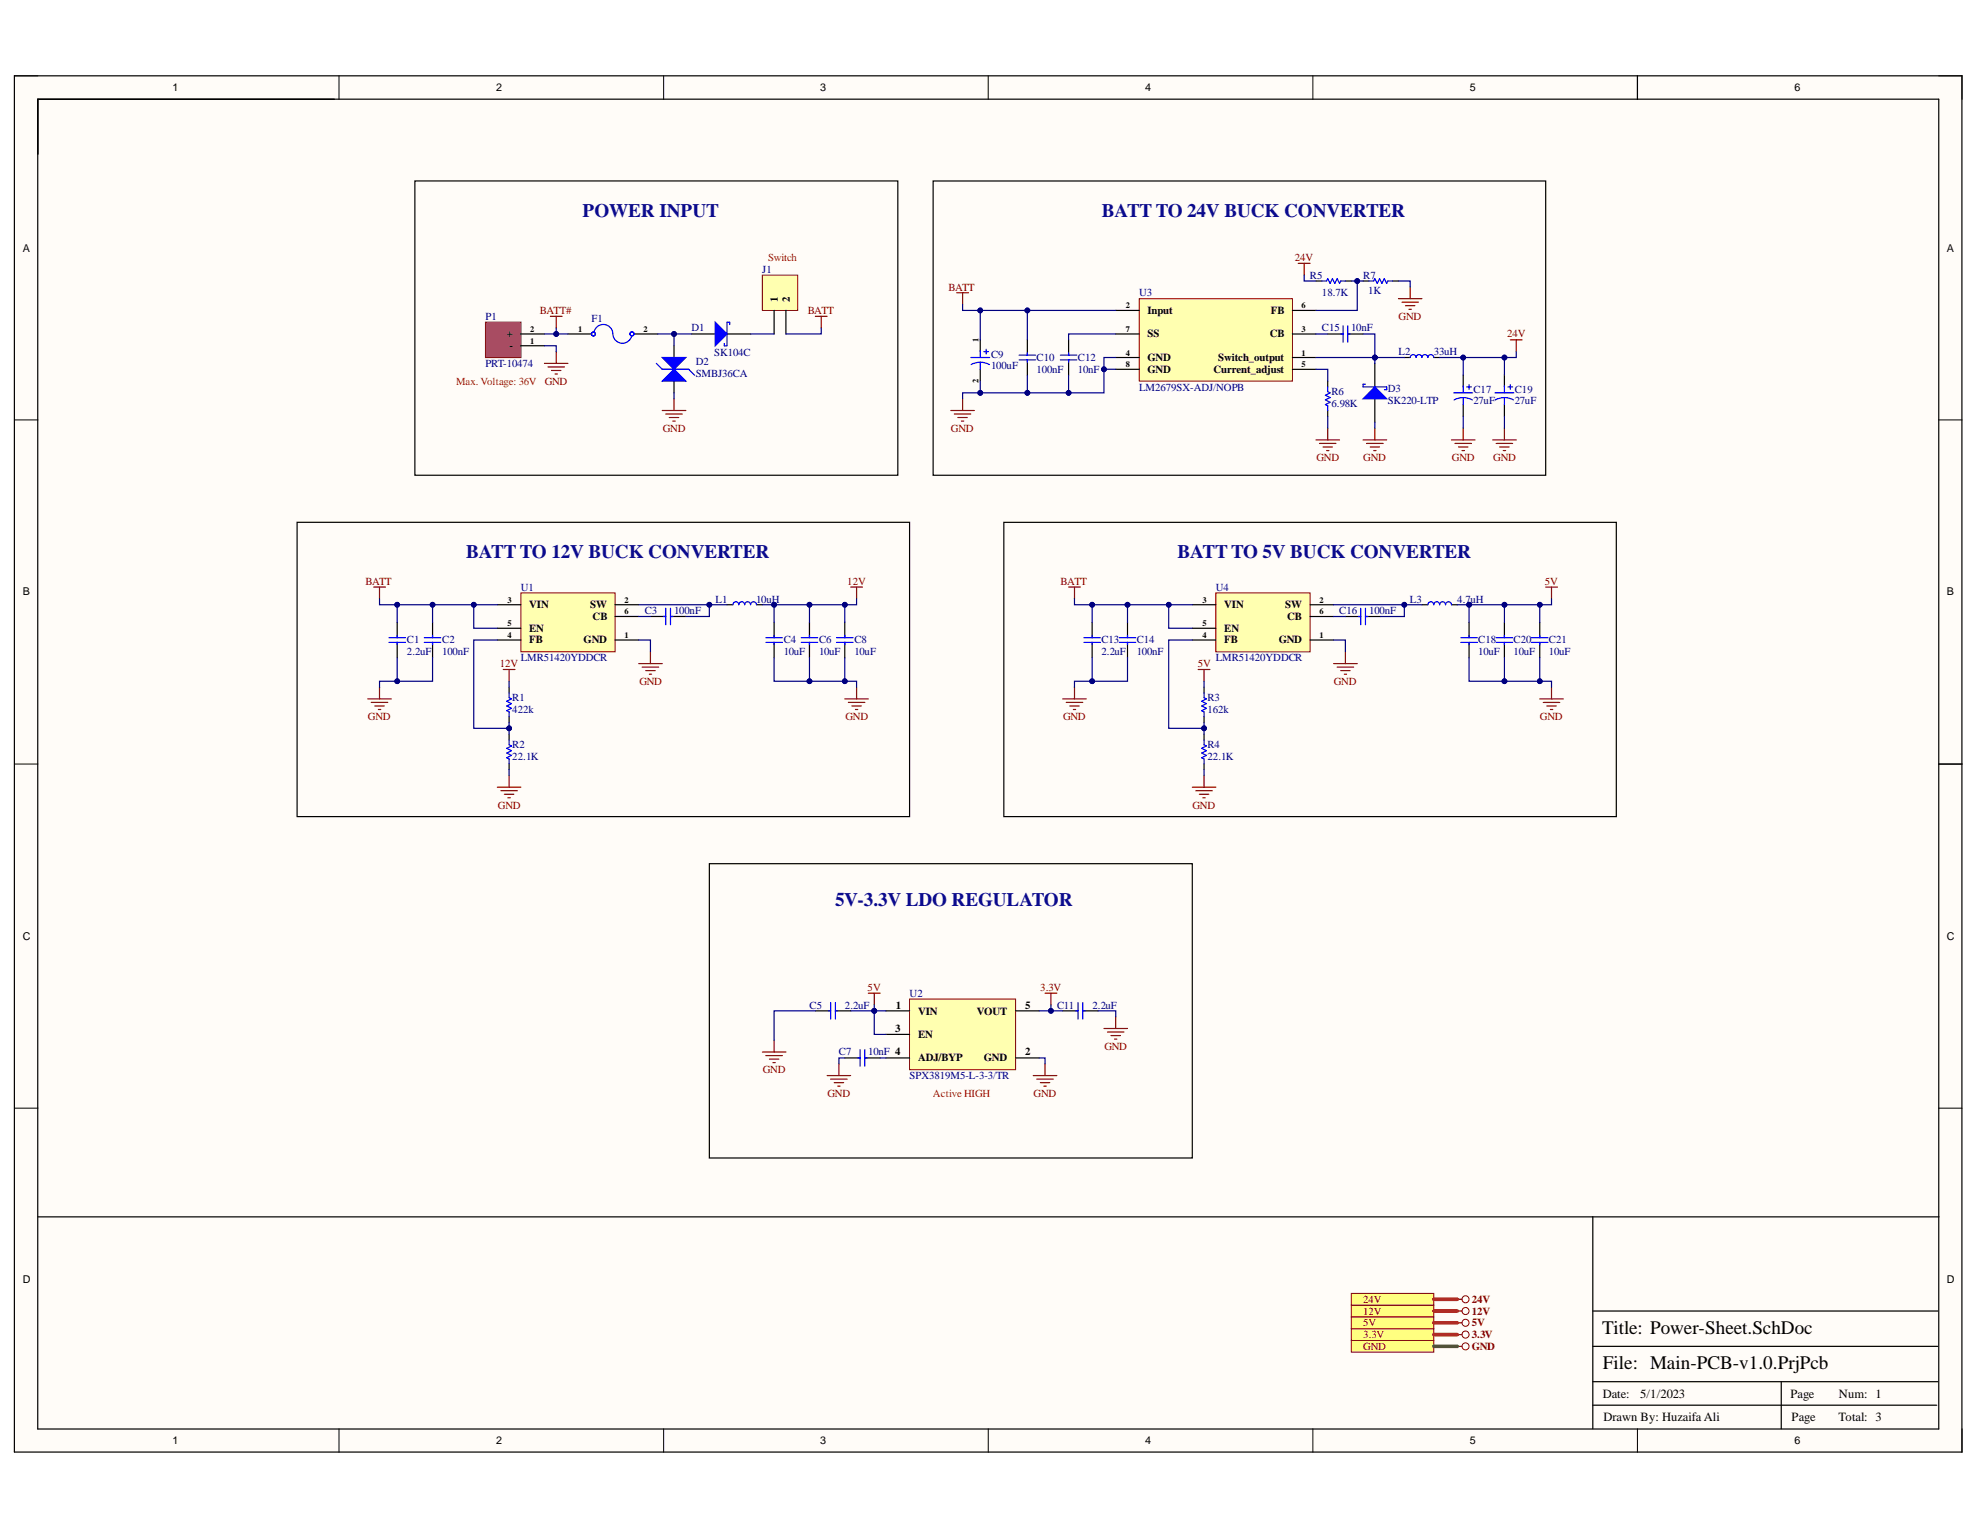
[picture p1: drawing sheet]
<svg xmlns="http://www.w3.org/2000/svg" width="279mm" height="216mm" viewBox="0 0 279 216" stroke-linecap="round" stroke-linejoin="round" font-family="sans-serif">
<defs><g id="words">
<g font-size="2.7" fill="#0b0b8e">
<text x="82.2" y="30.6">POWER INPUT</text>
<text x="155.5" y="30.6">BATT TO 24V BUCK CONVERTER</text>
<text x="65.8" y="78.8">BATT TO 12V BUCK CONVERTER</text>
<text x="166.2" y="78.8">BATT TO 5V BUCK CONVERTER</text>
<text x="117.9" y="127.8">5V-3.3V LDO REGULATOR</text>
</g>
<g font-size="2.7">
<text x="226.1" y="188.2">Title: Power-Sheet.SchDoc</text>
<text x="226.2" y="193.2">File: Main-PCB-v1.0.PrjPcb</text>
</g>
<g font-size="1.8">
<text x="226.2" y="197.2">Date:</text>
<text x="231.4" y="197.2">5/1/2023</text>
<text x="252.7" y="197.2">Page</text>
<text x="259.5" y="197.2">Num: 1</text>
<text x="226.3" y="200.5">Drawn By: Huzaifa Ali</text>
<text x="252.8" y="200.5">Page</text>
<text x="259.4" y="200.5">Total: 3</text>
</g>
<g font-size="1.5">
<text x="24.4" y="12.9">1</text>
<text x="70" y="12.9">2</text>
<text x="115.8" y="12.9">3</text>
<text x="161.6" y="12.9">4</text>
<text x="207.4" y="12.9">5</text>
<text x="253.2" y="12.9">6</text>
<text x="3.2" y="35.5">A</text>
<text x="274.7" y="35.5">A</text>
<text x="71.5" y="47.6">+</text>
<text x="109.8" y="42.6" transform="rotate(-90 109.8 42.6)">1</text>
<text x="111.4" y="42.6" transform="rotate(-90 111.4 42.6)">2</text>
<text x="161.9" y="44.3">Input</text>
<text x="161.9" y="47.6">SS</text>
<text x="179.2" y="47.6">CB</text>
<text x="179.3" y="44.3">FB</text>
<text x="71.9" y="49.3">-</text>
<text x="161.9" y="51">GND</text>
<text x="161.9" y="52.6">GND</text>
<text x="171.2" y="52.6">Current_adjust</text>
<text x="171.9" y="51">Switch_output</text>
<text x="3.2" y="84">B</text>
<text x="74.7" y="85.8">VIN</text>
<text x="74.7" y="89.2">EN</text>
<text x="83.3" y="85.8">SW</text>
<text x="83.6" y="87.5">CB</text>
<text x="172.7" y="85.8">VIN</text>
<text x="172.7" y="89.2">EN</text>
<text x="181.4" y="85.8">SW</text>
<text x="181.6" y="87.5">CB</text>
<text x="274.7" y="84">B</text>
<text x="74.7" y="90.8">FB</text>
<text x="82.4" y="90.8">GND</text>
<text x="172.7" y="90.8">FB</text>
<text x="180.4" y="90.8">GND</text>
<text x="3.2" y="132.6">C</text>
<text x="274.7" y="132.6">C</text>
<text x="126.4" y="142.3">1</text>
<text x="129.5" y="143.2">VIN</text>
<text x="137.8" y="143.2">VOUT</text>
<text x="144.7" y="142.3">5</text>
<text x="126.3" y="145.6">3</text>
<text x="129.5" y="146.5">EN</text>
<text x="129.5" y="149.8">ADJ/BYP</text>
<text x="138.8" y="149.8">GND</text>
<text x="144.7" y="148.9">2</text>
<text x="3.2" y="181.1">D</text>
<text x="274.7" y="181.1">D</text>
<text x="24.4" y="203.8">1</text>
<text x="70" y="203.8">2</text>
<text x="115.8" y="203.8">3</text>
<text x="161.6" y="203.8">4</text>
<text x="207.4" y="203.8">5</text>
<text x="253.2" y="203.8">6</text>
</g>
<g font-size="1.5" fill="#000080">
<text x="107.6" y="38.5">J1</text>
<text x="160.7" y="41.8">U3</text>
<text x="184.8" y="39.3">R5</text>
<text x="186.5" y="41.8">18.7K</text>
<text x="192.4" y="39.3">R7</text>
<text x="193" y="41.5">1K</text>
<text x="68.5" y="45.1">P1</text>
<text x="83.5" y="45.5">F1</text>
<text x="97.6" y="46.7">D1</text>
<text x="186.5" y="46.7">C15</text>
<text x="190.7" y="46.7">10nF</text>
<text x="68.5" y="51.7">PRT-10474</text>
<text x="98.2" y="51.6">D2</text>
<text x="98.2" y="53.2">SMBJ36CA</text>
<text x="100.8" y="50.3">SK104C</text>
<text x="139.9" y="50.5">C9</text>
<text x="139.9" y="52.1">100uF</text>
<text x="146.3" y="51">C10</text>
<text x="146.3" y="52.6">100nF</text>
<text x="152.1" y="51">C12</text>
<text x="152.1" y="52.6">10nF</text>
<text x="197.4" y="50.1">L2</text>
<text x="202.3" y="50.1">33uH</text>
<text x="160.7" y="55.1">LM2679SX-ADJ/NOPB</text>
<text x="187.9" y="55.8">R6</text>
<text x="187.9" y="57.4">6.98K</text>
<text x="195.8" y="55.4">D3</text>
<text x="195.8" y="57.1">SK220-LTP</text>
<text x="207.9" y="55.4">C17</text>
<text x="207.9" y="57.1">27uF</text>
<text x="213.8" y="55.4">C19</text>
<text x="213.8" y="57.1">27uF</text>
<text x="73.5" y="83.3">U1</text>
<text x="171.6" y="83.3">U4</text>
<text x="91" y="86.6">C3</text>
<text x="95.1" y="86.6">100nF</text>
<text x="101" y="85">L1</text>
<text x="106.7" y="85">10uH</text>
<text x="189" y="86.6">C16</text>
<text x="193.2" y="86.6">100nF</text>
<text x="199" y="85">L3</text>
<text x="205.6" y="85">4.7uH</text>
<text x="57.4" y="90.8">C1</text>
<text x="57.4" y="92.5">2.2uF</text>
<text x="62.4" y="90.8">C2</text>
<text x="62.4" y="92.5">100nF</text>
<text x="73.5" y="93.3">LMR51420YDDCR</text>
<text x="110.6" y="90.8">C4</text>
<text x="110.6" y="92.5">10uF</text>
<text x="115.6" y="90.8">C6</text>
<text x="115.6" y="92.5">10uF</text>
<text x="120.6" y="90.8">C8</text>
<text x="120.6" y="92.5">10uF</text>
<text x="155.4" y="90.8">C13</text>
<text x="155.4" y="92.5">2.2uF</text>
<text x="160.4" y="90.8">C14</text>
<text x="160.4" y="92.5">100nF</text>
<text x="171.6" y="93.3">LMR51420YDDCR</text>
<text x="208.6" y="90.8">C18</text>
<text x="208.6" y="92.5">10uF</text>
<text x="213.6" y="90.8">C20</text>
<text x="213.6" y="92.5">10uF</text>
<text x="218.6" y="90.8">C21</text>
<text x="218.6" y="92.5">10uF</text>
<text x="72.3" y="99">R1</text>
<text x="72.3" y="100.6">422k</text>
<text x="170.4" y="99">R3</text>
<text x="170.4" y="100.6">162k</text>
<text x="72.3" y="105.6">R2</text>
<text x="72.3" y="107.2">22.1K</text>
<text x="170.4" y="105.6">R4</text>
<text x="170.4" y="107.2">22.1K</text>
<text x="114.2" y="142.3">C5</text>
<text x="119.2" y="142.3">2.2uF</text>
<text x="128.4" y="140.6">U2</text>
<text x="149.2" y="142.3">C11</text>
<text x="154.1" y="142.3">2.2uF</text>
<text x="118.4" y="148.9">C7</text>
<text x="122.5" y="148.9">10nF 4</text>
<text x="128.4" y="152.3">SPX3819M5-L-3-3/TR</text>
</g>
<g font-size="1.5" fill="#f00">
<text x="108.4" y="36.9">Switch</text>
<text x="64.3" y="54.3">Max. Voltage: 36V</text>
<text x="131.7" y="154.7">Active HIGH</text>
</g>
<g font-size="1.5" fill="#800000">
<text x="133.9" y="41">BATT</text>
<text x="182.7" y="36.9">24V</text>
<text x="76.2" y="44.3">BATT#</text>
<text x="114" y="44.3">BATT</text>
<text x="197.4" y="45.1">GND</text>
<text x="212.7" y="47.6">24V</text>
<text x="76.9" y="54.3">GND</text>
<text x="93.5" y="60.9">GND</text>
<text x="134.2" y="60.9">GND</text>
<text x="185.8" y="65.1">GND</text>
<text x="192.4" y="65.1">GND</text>
<text x="204.9" y="65.1">GND</text>
<text x="210.7" y="65.1">GND</text>
<text x="51.6" y="82.5">BATT</text>
<text x="119.6" y="82.5">12V</text>
<text x="149.7" y="82.5">BATT</text>
<text x="218" y="82.5">5V</text>
<text x="70.5" y="94.1">12V</text>
<text x="169" y="94.1">5V</text>
<text x="51.9" y="101.6">GND</text>
<text x="90.2" y="96.6">GND</text>
<text x="119.3" y="101.6">GND</text>
<text x="150" y="101.6">GND</text>
<text x="188.2" y="96.6">GND</text>
<text x="217.3" y="101.6">GND</text>
<text x="70.3" y="114.1">GND</text>
<text x="168.3" y="114.1">GND</text>
<text x="122.4" y="139.8">5V</text>
<text x="146.8" y="139.8">3.3V</text>
<text x="155.8" y="148.1">GND</text>
<text x="107.6" y="151.4">GND</text>
<text x="116.8" y="154.7">GND</text>
<text x="145.9" y="154.7">GND</text>
<text x="192.4" y="185.5">12V</text>
<text x="192.4" y="183.8">24V</text>
<text x="207.7" y="185.5">12V</text>
<text x="207.7" y="183.8">24V</text>
<text x="192.4" y="190.5">GND</text>
<text x="192.4" y="188.8">3.3V</text>
<text x="192.4" y="187.1">5V</text>
<text x="207.7" y="190.5">GND</text>
<text x="207.7" y="188.8">3.3V</text>
<text x="207.7" y="187.1">5V</text>
</g>
<g font-size="1.2">
<text x="74.8" y="46.8">2</text>
<text x="81.6" y="46.8">1</text>
<text x="90.8" y="46.8">2</text>
<text x="158.9" y="43.5">2</text>
<text x="158.9" y="46.8">7</text>
<text x="183.7" y="46.8">3</text>
<text x="183.7" y="43.5">6</text>
<text x="74.8" y="48.5">1</text>
<text x="138.1" y="48.3" transform="rotate(-90 138.1 48.3)">1</text>
<text x="158.9" y="50.2">4</text>
<text x="158.9" y="51.8">8</text>
<text x="183.7" y="50.2">1</text>
<text x="183.7" y="51.8">5</text>
<text x="138.1" y="54" transform="rotate(-90 138.1 54)">2</text>
<text x="71.6" y="85">3</text>
<text x="71.6" y="88.4">5</text>
<text x="88.1" y="85">2</text>
<text x="88.1" y="86.7">6</text>
<text x="169.7" y="85">3</text>
<text x="169.7" y="88.4">5</text>
<text x="186.2" y="85">2</text>
<text x="186.2" y="86.7">6</text>
<text x="71.6" y="90">4</text>
<text x="88.1" y="90">1</text>
<text x="169.7" y="90">4</text>
<text x="186.2" y="90">1</text>
</g>
</g></defs>
<g fill="#fffcf8">
<path d="M2 10.7h274.9v194.2h-274.9z" fill-rule="evenodd"/>
<path d="M5.4 14h268.1v187.6h-268.1z" fill-rule="evenodd"/>
</g>
<g fill="none" stroke="#000" stroke-width=".14">
<path d="M2 10.7h3.4M47.8 10.7v3.3M93.6 10.7v3.3M139.4 10.7v3.3M185.3 10.7v3.3M231.1 10.7v3.3M273.5 10.7h3.4v3.3M2 59.3h3.4M273.5 59.3h3.4M2 107.8h3.4M273.5 107.8h3.4M2 156.4h3.4"/>
<path d="M273.5 156.4h3.4M47.8 201.6v3.3M93.6 201.6v3.3M139.5 201.6v3.3M185.3 201.6v3.3M231.1 201.6v3.3M276.9 201.6v3.3"/>
</g>
<path d="M2 10.7h274.8v194.2h-274.8zM5.3 14h268.3v187.6h-268.3zM231.1 10.7v3.3M273.6 107.8h3.3M273.6 171.7h-48.8v29.9M224.8 198.3h48.5M224.8 195h48.7M224.8 190h48.7M224.8 185h48.7M251.4 195v6.6" fill="none" stroke="#000" stroke-width=".17"/>
<path d="M68.5 45.5h5v4.9h-5z" fill-rule="evenodd" fill="#a64d79"/>
<path d="M68.5 45.5h5v4.9h-5z" fill="none" stroke="#741b47" stroke-width=".17"/>
<path d="M73.5 48.8h3.3M73.5 47.1h3.3M80.1 47.1h3.4M89.5 47.1h3.3M95.1 53.8v1.6" fill="none" stroke="#000" stroke-width=".17"/>
<path d="M76.8 51.3h3.3M77.3 51.8h2.4M77.7 44.6h1.6M77.8 52.3h1.4M78.3 52.8h.4M78.5 44.6v1.7M78.5 49.6v1.7" fill="none" stroke="#800000" stroke-width=".17"/>
<g fill="none" stroke="#00f" stroke-width=".17">
<path d="M83.8 46.8a1.34 1.34 0 0 1 1.5-1 1.34 1.34 0 0 1 1.2 1.3M86.5 47.2a1.34 1.34 0 0 0 1.2 1.2 1.34 1.34 0 0 0 1.4-1"/>
<circle cx="83.7" cy="47.1" r=".28"/>
<circle cx="89.2" cy="47.1" r=".28"/>
</g>
<path d="M93.5 53.8l1.6-1.7 1.7 1.7z" fill="#00f"/>
<path d="M92.6 51.3l.9 .8h3.7l.8 .8M93.5 53.8l1.6-1.7 1.7 1.7z" fill="none" stroke="#00f" stroke-width=".17"/>
<path d="M95.1 48.8v1.6" fill="none" stroke="#000" stroke-width=".17"/>
<path d="M93.5 50.4h3.3l-1.7 1.7z" fill="#00f"/>
<path d="M93.5 50.4h3.3l-1.7 1.7zM103 45.8v-.3h-.4v3.3h-.4v-.3" fill="none" stroke="#00f" stroke-width=".17"/>
<path d="M93.5 57.9h3.3M93.9 58.4h2.4M94.4 58.9h1.4M94.9 59.4h.4M95.1 56.3v1.6" fill="none" stroke="#800000" stroke-width=".17"/>
<path d="M97.6 47.1h3.3M102.6 47.1h3.3" fill="none" stroke="#000" stroke-width=".17"/>
<path d="M100.9 45.5l1.7 1.6-1.7 1.7z" fill="#00f"/>
<path d="M100.9 45.5l1.7 1.6-1.7 1.7z" fill="none" stroke="#00f" stroke-width=".17"/>
<path d="M115.1 44.6h1.6M115.9 44.6v1.7" fill="none" stroke="#800000" stroke-width=".17"/>
<path d="M160.8 42.1h21.6v11.7h-21.6z" fill-rule="evenodd" fill="#ffffb0"/>
<path d="M160.8 42.1h21.6v11.7h-21.6z" fill="none" stroke="#800000" stroke-width=".14"/>
<g fill="none" stroke="#000" stroke-width=".17">
<path d="M138.3 48v1.6M138.3 52.1v1.7M145 48v2.1M145 50.8v2.1M150.8 48v2.1M150.8 50.8v2.1M157.4 50.4h3.4M157.4 43.8h3.4M157.4 47.1h3.4M157.4 52.1h3.4M182.4 50.4h3.3M182.4 43.8h3.3"/>
<path d="M182.4 47.1h3.3M182.4 52.1h3.3"/>
</g>
<g fill="none" stroke="#00f" stroke-width=".17">
<path d="M137 50.4h2.7M138.3 51.1l.7 .1 .6 .2M138.3 51.1l-.6 .1-.7 .2M138.3 49.5v.9M138.3 51.1v1M138.8 49.6h.7M139.2 49.3v.7M143.8 50.1h2.3M143.8 50.8h2.3M145 49.8v.3M145 50.8v.3M149.6 50.1h2.4"/>
<path d="M149.6 50.8h2.4M150.8 49.8v.3M150.8 50.8v.3"/>
</g>
<path d="M107.6 38.8h5v5h-5z" fill-rule="evenodd" fill="#ffffb0"/>
<path d="M107.6 38.8h5v5h-5z" fill="none" stroke="#800000" stroke-width=".14"/>
<path d="M109.2 43.8v3.3M110.9 43.8v3.3M187.4 53.8v.8M187.4 57.9v.9M194 51.3v3.3M194 56.3v3.3" fill="none" stroke="#000" stroke-width=".17"/>
<path d="M134.2 57.9h3.3M134.7 58.4h2.3M135 41.3h1.7M135.2 58.9h1.3M135.7 59.4h.3M135.8 41.3v1.7M135.8 56.3v1.6M185.7 62.1h3.3M186.2 62.6h2.3M186.7 63.1h1.3M187.2 63.6h.3M187.4 60.4v1.7" fill="none" stroke="#800000" stroke-width=".17"/>
<path d="M187.4 54.6v.7l.3 .1-.7 .4 .7 .3-.7 .3 .7 .4-.7 .3 .4 .2v.6M192.3 54.6h3.4v.4h-.3M192.7 54.2h-.4v.4" fill="none" stroke="#00f" stroke-width=".17"/>
<path d="M194 54.6l1.7 1.7h-3.4z" fill="#00f"/>
<g fill="none" stroke="#00f" stroke-width=".17">
<path d="M186.5 39.7h.7l.2-.4 .3 .7 .3-.7 .4 .7 .3-.7 .3 .7 .2-.3h.6M193.2 39.7h.6l.2-.4 .3 .7 .4-.7 .3 .7 .3-.7 .4 .7 .1-.3h.7M189.2 47.1h.3M189.5 46v2.3M190.2 46v2.3M190.2 47.1h.3M194 54.6l1.7 1.7h-3.4zM199 50.4a.42 .42 0 0 1 .4-.4 .42 .42 0 0 1 .4 .4 .41 .41 0 0 1 .4-.4 .41 .41 0 0 1 .5 .4 .42 .42 0 0 1 .4-.4 .42 .42 0 0 1 .4 .4 .42 .42 0 0 1 .4-.4 .42 .42 0 0 1 .4 .4M205.1 55.4h2.7M206.5 56.1l.6 .1 .7 .2M206.5 56.1l-.7 .1-.6 .2M206.5 54.4v1"/>
<path d="M206.5 56.1v1M207 54.6h.6M207.3 54.3v.6M211 55.4h2.6M212.3 56.1l.7 .1 .6 .2M212.3 56.1l-.7 .1-.6 .2M212.3 54.4v1M212.3 56.1v1M212.8 54.6h.7M213.1 54.3v.6"/>
</g>
<g fill="none" stroke="#800000" stroke-width=".17">
<path d="M183.2 37.2h1.7M184 37.2v1.6M197.3 42.1h3.4M197.8 42.6h2.4M198.3 43.1h1.4M198.8 43.6h.4M199 40.5v1.6M213.1 48h1.7M214 48v1.6M192.3 62.1h3.4M192.8 62.6h2.4M193.3 63.1h1.4"/>
<path d="M193.8 63.6h.4M194 60.4v1.7M204.8 62.1h3.3M205.3 62.6h2.3M205.8 63.1h1.3M206.3 63.6h.3M206.5 60.4v1.7M210.6 62.1h3.4M211.1 62.6h2.4M211.6 63.1h1.4M212.1 63.6h.4M212.3 60.4v1.7"/>
</g>
<path d="M185.7 39.7h.8M189.8 39.7h.9M192.3 39.7h.9M196.5 39.7h.8M187.4 47.1h2.1M190.2 47.1h2.1M198.2 50.4h.8M202.3 50.4h.8M206.5 52.9v1.7M206.5 57.1v1.7M212.3 52.9v1.7M212.3 57.1v1.7" fill="none" stroke="#000" stroke-width=".17"/>
<path d="M171.6 83.7h13.3v8.3h-13.3z" fill-rule="evenodd" fill="#ffffb0"/>
<path d="M171.6 83.7h13.3v8.3h-13.3z" fill="none" stroke="#800000" stroke-width=".14"/>
<g fill="none" stroke="#000" stroke-width=".17">
<path d="M154.1 87.8v2.2M154.1 90.6v2.2M159.1 87.8v2.2M159.1 90.6v2.2M168.2 90.3h3.4M168.2 85.3h3.4M168.2 88.7h3.4M169.9 97v.8M184.9 90.3h3.3M184.9 85.3h3.3M184.9 87h3.3M189.8 87h2.2"/>
<path d="M192.7 87h2.1M200.7 85.3h.8M204.8 85.3h.8M207.3 87.8v2.2M207.3 90.7v2.1M212.3 87.8v2.2M212.3 90.7v2.1M217.3 87.8v2.2M217.3 90.7v2.1M169.9 101.1v.8M169.9 103.6v.8M169.9 107.8v.8"/>
</g>
<g fill="none" stroke="#800000" stroke-width=".17">
<path d="M150 98.6h3.3M150.5 99.1h2.3M150.8 82.8h1.7M151 99.6h1.3M151.6 82.8v1.7M151.6 97v1.6M169.1 94.5h1.6M169.9 94.5v1.6M188.2 93.6h3.3M188.7 94.1h2.3M189.2 94.6h1.3M189.7 95.1h.3"/>
<path d="M189.8 92v1.6M217.3 98.6h3.3M217.8 99.1h2.3M218.1 82.8h1.7M218.3 99.6h1.3M218.9 82.8v1.7M218.9 97v1.6M151.5 100.1h.3M168.2 111.1h3.4M168.7 111.6h2.4M169.2 112.1h1.4M169.7 112.6h.4"/>
<path d="M169.9 109.4v1.7M218.8 100.1h.3"/>
</g>
<g fill="none" stroke="#00f" stroke-width=".17">
<path d="M153 90h2.3M153 90.6h2.3M154.1 89.7v.3M154.1 90.6v.4M157.9 90h2.4M157.9 90.6h2.4M159.1 89.7v.3M159.1 90.6v.4M169.9 97.8v.7l.3 .1-.6 .4 .6 .3-.6 .3 .6 .4-.6 .3 .3 .1v.7M191.7 87h.3M192 85.8v2.4M192.7 85.8v2.4"/>
<path d="M192.7 87h.3M201.5 85.3a.42 .42 0 0 1 .4-.4 .42 .42 0 0 1 .4 .4 .41 .41 0 0 1 .4-.4 .41 .41 0 0 1 .4 .4 .42 .42 0 0 1 .5-.4 .42 .42 0 0 1 .4 .4 .42 .42 0 0 1 .4-.4 .42 .42 0 0 1 .4 .4M206.1 90h2.4M206.1 90.7h2.4M207.3 89.7v.3M207.3 90.7v.3M211.1 90h2.4M211.1 90.7h2.4M212.3 89.7v.3M212.3 90.7v.3M216.1 90h2.3M216.1 90.7h2.3"/>
<path d="M217.3 89.7v.3M217.3 90.7v.3M169.9 104.4v.7l.3 .2-.6 .3 .6 .3-.6 .4 .6 .3-.6 .3 .3 .2v.7"/>
</g>
<path d="M128.4 141h14.9v9.9h-14.9z" fill-rule="evenodd" fill="#ffffb0"/>
<path d="M128.4 141h14.9v9.9h-14.9z" fill="none" stroke="#800000" stroke-width=".14"/>
<path d="M115.1 142.6h2.1M117.9 142.6h2.1M119.2 149.3h2.2M122 149.3h2.2M125 149.3h3.4M125 142.6h3.4M125 146h3.4M143.3 149.3h3.3M143.3 142.6h3.3M150 142.6h2.1M152.8 142.6h2.1" fill="none" stroke="#000" stroke-width=".17"/>
<path d="M116.9 142.6h.3M117.2 141.5v2.3M117.9 141.5v2.3M117.9 142.6h.3M121 149.3h.4M121.4 148.1v2.3M122 148.1v2.3M122 149.3h.4M151.8 142.6h.3M152.1 141.5v2.3M152.8 142.6h.3M152.8 141.5v2.3" fill="none" stroke="#00f" stroke-width=".17"/>
<g fill="none" stroke="#800000" stroke-width=".17">
<path d="M107.6 148.5h3.3M108.1 149h2.3M108.6 149.5h1.3M109.1 149.9h.3M109.2 146.8v1.7M116.7 151.8h3.3M117.2 152.3h2.3M117.7 152.8h1.3M118.2 153.3h.3M118.4 150.1v1.7M122.5 140.2h1.7M123.4 140.2v1.6"/>
<path d="M145.8 151.8h3.3M146.3 152.3h2.3M146.8 152.8h1.3M147.3 153.3h.3M147.5 140.2h1.6M147.5 150.1v1.7M148.3 140.2v1.6M155.8 145.1h3.3M156.3 145.6h2.3M156.8 146.1h1.3M157.3 146.6h.3M157.4 143.5v1.6"/>
</g>
<path d="M73.5 83.7h13.3v8.3h-13.3z" fill-rule="evenodd" fill="#ffffb0"/>
<path d="M73.5 83.7h13.3v8.3h-13.3z" fill="none" stroke="#800000" stroke-width=".14"/>
<g fill="none" stroke="#000" stroke-width=".17">
<path d="M58.5 25.5h68.2v41.6h-68.2zM131.7 25.5h86.4v41.6h-86.4zM41.9 73.7h86.5v41.5h-86.5zM141.7 73.7h86.4v41.5h-86.4zM56.1 87.8v2.2M56.1 90.6v2.2M61 87.8v2.2M61 90.6v2.2M70.2 90.3h3.3M70.2 85.3h3.3M70.2 88.7h3.3M71.8 97v.8"/>
<path d="M86.8 90.3h3.3M86.8 85.3h3.3M86.8 87h3.3M91.8 87h2.1M94.6 87h2.2M102.6 85.3h.8M106.7 85.3h.9M109.2 87.8v2.2M109.2 90.6v2.2M114.2 87.8v2.2M114.2 90.6v2.2M119.2 87.8v2.2"/>
<path d="M119.2 90.6v2.2M71.8 101.1v.8M71.8 103.6v.8M71.8 107.8v.8M100.1 121.9h68.1v41.5h-68.1zM5.4 171.7h219.4"/>
</g>
<g fill="none" stroke="#800000" stroke-width=".17">
<path d="M51.9 98.6h3.3M52.4 99.1h2.3M52.7 82.8h1.7M52.9 99.6h1.3M53.6 82.8v1.7M53.6 97v1.6M71 94.5h1.7M71.8 94.5v1.6M90.1 93.6h3.4M90.6 94.1h2.3M91.1 94.6h1.4M91.6 95.1h.3"/>
<path d="M91.8 92v1.6M119.2 98.6h3.3M119.7 99.1h2.3M120 82.8h1.7M120.2 99.6h1.3M120.9 82.8v1.7M120.9 97v1.6M53.4 100.1h.3M70.2 111.1h3.3M70.7 111.6h2.3M71.2 112.1h1.3M71.7 112.6h.3"/>
<path d="M71.8 109.4v1.7M120.7 100.1h.3"/>
</g>
<g fill="none" stroke="#00f" stroke-width=".17">
<path d="M54.9 90h2.3M54.9 90.6h2.3M56.1 89.7v.3M56.1 90.6v.4M59.9 90h2.3M59.9 90.6h2.3M61 89.7v.3M61 90.6v.4M71.8 97.8v.7l.4 .1-.7 .4 .7 .3-.7 .3 .7 .4-.7 .3 .3 .1v.7M93.6 87h.3M93.9 85.8v2.4M94.6 85.8v2.4"/>
<path d="M94.6 87h.3M103.4 85.3a.41 .41 0 0 1 .4-.4 .41 .41 0 0 1 .5 .4 .41 .41 0 0 1 .4-.4 .41 .41 0 0 1 .4 .4 .41 .41 0 0 1 .4-.4 .41 .41 0 0 1 .4 .4 .42 .42 0 0 1 .4-.4 .42 .42 0 0 1 .4 .4M108.1 90h2.3M108.1 90.6h2.3M109.2 89.7v.3M109.2 90.6v.4M113.1 90h2.3M113.1 90.6h2.3M114.2 89.7v.3M114.2 90.6v.4M118 90h2.4M118 90.6h2.4"/>
<path d="M119.2 89.7v.3M119.2 90.6v.4M71.8 104.4v.7l.4 .2-.7 .3 .7 .3-.7 .4 .7 .3-.7 .3 .3 .2v.7"/>
</g>
<path d="M190.7 189.2h11.6v1.6h-11.6z" fill-rule="evenodd" fill="#ffff80"/>
<g fill="none" stroke="#800000" stroke-width=".14">
<path d="M190.7 189.2h11.6v1.6h-11.6z"/>
<circle cx="206.8" cy="190" r=".5"/>
</g>
<path d="M205.6 190h.7" fill="none" stroke="#800000" stroke-width=".17"/>
<path d="M190.7 187.5h11.6v1.7h-11.6z" fill-rule="evenodd" fill="#ffff80"/>
<g fill="none" stroke="#800000" stroke-width=".14">
<path d="M190.7 187.5h11.6v1.7h-11.6z"/>
<circle cx="206.8" cy="188.3" r=".5"/>
</g>
<path d="M205.6 188.3h.7" fill="none" stroke="#800000" stroke-width=".17"/>
<path d="M190.7 184.2h11.6v1.6h-11.6z" fill-rule="evenodd" fill="#ffff80"/>
<g fill="none" stroke="#800000" stroke-width=".14">
<path d="M190.7 184.2h11.6v1.6h-11.6z"/>
<circle cx="206.8" cy="185" r=".5"/>
</g>
<path d="M205.6 185h.7" fill="none" stroke="#800000" stroke-width=".17"/>
<path d="M190.7 182.5h11.6v1.7h-11.6z" fill-rule="evenodd" fill="#ffff80"/>
<g fill="none" stroke="#800000" stroke-width=".14">
<path d="M190.7 182.5h11.6v1.7h-11.6z"/>
<circle cx="206.8" cy="183.3" r=".5"/>
</g>
<path d="M205.6 183.3h.7" fill="none" stroke="#800000" stroke-width=".17"/>
<path d="M190.7 185.8h11.6v1.7h-11.6z" fill-rule="evenodd" fill="#ffff80"/>
<g fill="none" stroke="#800000" stroke-width=".14">
<path d="M190.7 185.8h11.6v1.7h-11.6z"/>
<circle cx="206.8" cy="186.7" r=".5"/>
</g>
<path d="M205.6 186.7h.7" fill="none" stroke="#800000" stroke-width=".17"/>
<path d="M78.5 46.3v.8h-1.7" fill="none" stroke="#000080" stroke-width=".17"/>
<circle cx="78.5" cy="47.1" r=".33" fill="#000080"/>
<circle cx="78.5" cy="47.1" r=".33" fill="none" stroke="#000080" stroke-width=".14"/>
<path d="M76.8 48.8h1.7v.8M78.5 47.1h1.6" fill="none" stroke="#000080" stroke-width=".17"/>
<circle cx="78.5" cy="47.1" r=".33" fill="#000080"/>
<circle cx="78.5" cy="47.1" r=".33" fill="none" stroke="#000080" stroke-width=".14"/>
<path d="M92.8 47.1h2.3v1.7" fill="none" stroke="#000080" stroke-width=".17"/>
<circle cx="95.1" cy="47.1" r=".33" fill="#000080"/>
<circle cx="95.1" cy="47.1" r=".33" fill="none" stroke="#000080" stroke-width=".14"/>
<path d="M95.1 55.4v.9M95.1 47.1h2.5" fill="none" stroke="#000080" stroke-width=".17"/>
<circle cx="95.1" cy="47.1" r=".33" fill="#000080"/>
<circle cx="95.1" cy="47.1" r=".33" fill="none" stroke="#000080" stroke-width=".14"/>
<path d="M105.9 47.1h3.3M115.9 46.3v.8h-5M138.3 43.8v4.2" fill="none" stroke="#000080" stroke-width=".17"/>
<circle cx="138.3" cy="43.8" r=".33" fill="#000080"/>
<circle cx="138.3" cy="43.8" r=".33" fill="none" stroke="#000080" stroke-width=".14"/>
<path d="M145 43.8v4.2" fill="none" stroke="#000080" stroke-width=".17"/>
<circle cx="145" cy="43.8" r=".33" fill="#000080"/>
<circle cx="145" cy="43.8" r=".33" fill="none" stroke="#000080" stroke-width=".14"/>
<path d="M155.8 52.1h1.6M157.4 47.1h-6.6v.9" fill="none" stroke="#000080" stroke-width=".17"/>
<circle cx="155.8" cy="52.1" r=".33" fill="#000080"/>
<circle cx="155.8" cy="52.1" r=".33" fill="none" stroke="#000080" stroke-width=".14"/>
<path d="M150.8 52.9v2.5" fill="none" stroke="#000080" stroke-width=".17"/>
<circle cx="150.8" cy="55.4" r=".33" fill="#000080"/>
<circle cx="150.8" cy="55.4" r=".33" fill="none" stroke="#000080" stroke-width=".14"/>
<path d="M145 52.9v2.5" fill="none" stroke="#000080" stroke-width=".17"/>
<circle cx="145" cy="55.4" r=".33" fill="#000080"/>
<circle cx="145" cy="55.4" r=".33" fill="none" stroke="#000080" stroke-width=".14"/>
<path d="M138.3 53.8v1.6" fill="none" stroke="#000080" stroke-width=".17"/>
<circle cx="138.3" cy="55.4" r=".33" fill="#000080"/>
<circle cx="138.3" cy="55.4" r=".33" fill="none" stroke="#000080" stroke-width=".14"/>
<path d="M185.7 52.1h1.7v1.7M185.7 50.4h8.3v.9M187.4 58.8v1.6" fill="none" stroke="#000080" stroke-width=".17"/>
<circle cx="194" cy="50.5" r=".33" fill="#000080"/>
<circle cx="194" cy="50.5" r=".33" fill="none" stroke="#000080" stroke-width=".14"/>
<path d="M194 59.6v.8M194 50.4h4.2" fill="none" stroke="#000080" stroke-width=".17"/>
<circle cx="194" cy="50.5" r=".33" fill="#000080"/>
<circle cx="194" cy="50.5" r=".33" fill="none" stroke="#000080" stroke-width=".14"/>
<path d="M185.7 47.1h1.7M192.3 47.1h1.7v3.3" fill="none" stroke="#000080" stroke-width=".17"/>
<circle cx="194" cy="50.5" r=".33" fill="#000080"/>
<circle cx="194" cy="50.5" r=".33" fill="none" stroke="#000080" stroke-width=".14"/>
<path d="M206.5 50.4v2.5" fill="none" stroke="#000080" stroke-width=".17"/>
<circle cx="206.5" cy="50.5" r=".33" fill="#000080"/>
<circle cx="206.5" cy="50.5" r=".33" fill="none" stroke="#000080" stroke-width=".14"/>
<path d="M212.3 50.4v2.5" fill="none" stroke="#000080" stroke-width=".17"/>
<circle cx="212.3" cy="50.5" r=".33" fill="#000080"/>
<circle cx="212.3" cy="50.5" r=".33" fill="none" stroke="#000080" stroke-width=".14"/>
<path d="M184 38.8v.9h1.7M191.5 39.7v4.1h-5.8M197.3 39.7h1.7v.8M206.5 58.8v1.6M212.3 58.8v1.6" fill="none" stroke="#000080" stroke-width=".17"/>
<circle cx="191.5" cy="39.7" r=".33" fill="#000080"/>
<circle cx="191.5" cy="39.7" r=".33" fill="none" stroke="#000080" stroke-width=".14"/>
<path d="M159.1 85.3v2.5M188.2 90.3h1.6v1.7" fill="none" stroke="#000080" stroke-width=".17"/>
<circle cx="159.1" cy="85.3" r=".33" fill="#000080"/>
<circle cx="159.1" cy="85.3" r=".33" fill="none" stroke="#000080" stroke-width=".14"/>
<path d="M154.1 85.3v2.5" fill="none" stroke="#000080" stroke-width=".17"/>
<circle cx="154.1" cy="85.3" r=".33" fill="#000080"/>
<circle cx="154.1" cy="85.3" r=".33" fill="none" stroke="#000080" stroke-width=".14"/>
<path d="M154.1 92.8v3.3" fill="none" stroke="#000080" stroke-width=".17"/>
<circle cx="154.1" cy="96.1" r=".33" fill="#000080"/>
<circle cx="154.1" cy="96.1" r=".33" fill="none" stroke="#000080" stroke-width=".14"/>
<path d="M164.9 85.3v3.4h3.3" fill="none" stroke="#000080" stroke-width=".17"/>
<circle cx="164.9" cy="85.3" r=".33" fill="#000080"/>
<circle cx="164.9" cy="85.3" r=".33" fill="none" stroke="#000080" stroke-width=".14"/>
<path d="M168.2 90.3h-3.3v12.5h5M169.9 96.1v.9M169.9 108.6v.8" fill="none" stroke="#000080" stroke-width=".17"/>
<circle cx="169.9" cy="102.8" r=".33" fill="#000080"/>
<circle cx="169.9" cy="102.8" r=".33" fill="none" stroke="#000080" stroke-width=".14"/>
<path d="M188.2 87h1.6M198.2 85.3v1.7h-3.4" fill="none" stroke="#000080" stroke-width=".17"/>
<circle cx="198.2" cy="85.3" r=".33" fill="#000080"/>
<circle cx="198.2" cy="85.3" r=".33" fill="none" stroke="#000080" stroke-width=".14"/>
<path d="M207.3 85.3v2.5" fill="none" stroke="#000080" stroke-width=".17"/>
<circle cx="207.3" cy="85.3" r=".33" fill="#000080"/>
<circle cx="207.3" cy="85.3" r=".33" fill="none" stroke="#000080" stroke-width=".14"/>
<path d="M212.3 85.3v2.5" fill="none" stroke="#000080" stroke-width=".17"/>
<circle cx="212.3" cy="85.3" r=".33" fill="#000080"/>
<circle cx="212.3" cy="85.3" r=".33" fill="none" stroke="#000080" stroke-width=".14"/>
<path d="M217.3 85.3v2.5" fill="none" stroke="#000080" stroke-width=".17"/>
<circle cx="217.3" cy="85.3" r=".33" fill="#000080"/>
<circle cx="217.3" cy="85.3" r=".33" fill="none" stroke="#000080" stroke-width=".14"/>
<path d="M212.3 92.8v3.3" fill="none" stroke="#000080" stroke-width=".17"/>
<circle cx="212.3" cy="96.1" r=".33" fill="#000080"/>
<circle cx="212.3" cy="96.1" r=".33" fill="none" stroke="#000080" stroke-width=".14"/>
<path d="M217.3 92.8v3.3" fill="none" stroke="#000080" stroke-width=".17"/>
<circle cx="217.3" cy="96.1" r=".33" fill="#000080"/>
<circle cx="217.3" cy="96.1" r=".33" fill="none" stroke="#000080" stroke-width=".14"/>
<path d="M135.8 43v.8h21.6" fill="none" stroke="#000080" stroke-width=".17"/>
<circle cx="145" cy="43.8" r=".33" fill="#000080"/>
<circle cx="145" cy="43.8" r=".33" fill="none" stroke="#000080" stroke-width=".14"/>
<circle cx="138.3" cy="43.8" r=".33" fill="#000080"/>
<circle cx="138.3" cy="43.8" r=".33" fill="none" stroke="#000080" stroke-width=".14"/>
<path d="M157.4 50.4h-1.6v5h-20v.9" fill="none" stroke="#000080" stroke-width=".17"/>
<circle cx="138.3" cy="55.4" r=".33" fill="#000080"/>
<circle cx="138.3" cy="55.4" r=".33" fill="none" stroke="#000080" stroke-width=".14"/>
<circle cx="145" cy="55.4" r=".33" fill="#000080"/>
<circle cx="145" cy="55.4" r=".33" fill="none" stroke="#000080" stroke-width=".14"/>
<circle cx="150.8" cy="55.4" r=".33" fill="#000080"/>
<circle cx="150.8" cy="55.4" r=".33" fill="none" stroke="#000080" stroke-width=".14"/>
<circle cx="155.8" cy="52.1" r=".33" fill="#000080"/>
<circle cx="155.8" cy="52.1" r=".33" fill="none" stroke="#000080" stroke-width=".14"/>
<path d="M190.7 39.7h1.6" fill="none" stroke="#000080" stroke-width=".17"/>
<circle cx="191.5" cy="39.7" r=".33" fill="#000080"/>
<circle cx="191.5" cy="39.7" r=".33" fill="none" stroke="#000080" stroke-width=".14"/>
<path d="M214 49.6v.8h-10.9" fill="none" stroke="#000080" stroke-width=".17"/>
<circle cx="206.5" cy="50.5" r=".33" fill="#000080"/>
<circle cx="206.5" cy="50.5" r=".33" fill="none" stroke="#000080" stroke-width=".14"/>
<circle cx="212.3" cy="50.5" r=".33" fill="#000080"/>
<circle cx="212.3" cy="50.5" r=".33" fill="none" stroke="#000080" stroke-width=".14"/>
<path d="M119.2 149.3h-.8v.8M123.4 141.8v.8h1.6M124.2 149.3h.8" fill="none" stroke="#000080" stroke-width=".17"/>
<circle cx="123.4" cy="142.6" r=".33" fill="#000080"/>
<circle cx="123.4" cy="142.6" r=".33" fill="none" stroke="#000080" stroke-width=".14"/>
<path d="M148.3 141.8v.8h-1.7" fill="none" stroke="#000080" stroke-width=".17"/>
<circle cx="148.3" cy="142.6" r=".33" fill="#000080"/>
<circle cx="148.3" cy="142.6" r=".33" fill="none" stroke="#000080" stroke-width=".14"/>
<path d="M120 142.6h3.4" fill="none" stroke="#000080" stroke-width=".17"/>
<circle cx="123.4" cy="142.6" r=".33" fill="#000080"/>
<circle cx="123.4" cy="142.6" r=".33" fill="none" stroke="#000080" stroke-width=".14"/>
<path d="M148.3 142.6h1.7" fill="none" stroke="#000080" stroke-width=".17"/>
<circle cx="148.3" cy="142.6" r=".33" fill="#000080"/>
<circle cx="148.3" cy="142.6" r=".33" fill="none" stroke="#000080" stroke-width=".14"/>
<path d="M61 85.3v2.5M90.1 90.3h1.7v1.7M146.6 149.3h.9v.8M154.9 142.6h2.5v.9" fill="none" stroke="#000080" stroke-width=".17"/>
<circle cx="61" cy="85.3" r=".33" fill="#000080"/>
<circle cx="61" cy="85.3" r=".33" fill="none" stroke="#000080" stroke-width=".14"/>
<path d="M56.1 85.3v2.5" fill="none" stroke="#000080" stroke-width=".17"/>
<circle cx="56.1" cy="85.3" r=".33" fill="#000080"/>
<circle cx="56.1" cy="85.3" r=".33" fill="none" stroke="#000080" stroke-width=".14"/>
<path d="M56.1 92.8v3.3" fill="none" stroke="#000080" stroke-width=".17"/>
<circle cx="56.1" cy="96.1" r=".33" fill="#000080"/>
<circle cx="56.1" cy="96.1" r=".33" fill="none" stroke="#000080" stroke-width=".14"/>
<path d="M66.9 85.3v3.4h3.3" fill="none" stroke="#000080" stroke-width=".17"/>
<circle cx="66.9" cy="85.3" r=".33" fill="#000080"/>
<circle cx="66.9" cy="85.3" r=".33" fill="none" stroke="#000080" stroke-width=".14"/>
<path d="M70.2 90.3h-3.3v12.5h4.9M71.8 96.1v.9M71.8 108.6v.8" fill="none" stroke="#000080" stroke-width=".17"/>
<circle cx="71.8" cy="102.8" r=".33" fill="#000080"/>
<circle cx="71.8" cy="102.8" r=".33" fill="none" stroke="#000080" stroke-width=".14"/>
<path d="M90.1 87h1.7M100.1 85.3v1.7h-3.3" fill="none" stroke="#000080" stroke-width=".17"/>
<circle cx="100.1" cy="85.3" r=".33" fill="#000080"/>
<circle cx="100.1" cy="85.3" r=".33" fill="none" stroke="#000080" stroke-width=".14"/>
<path d="M109.2 85.3v2.5" fill="none" stroke="#000080" stroke-width=".17"/>
<circle cx="109.2" cy="85.3" r=".33" fill="#000080"/>
<circle cx="109.2" cy="85.3" r=".33" fill="none" stroke="#000080" stroke-width=".14"/>
<path d="M114.2 85.3v2.5" fill="none" stroke="#000080" stroke-width=".17"/>
<circle cx="114.2" cy="85.3" r=".33" fill="#000080"/>
<circle cx="114.2" cy="85.3" r=".33" fill="none" stroke="#000080" stroke-width=".14"/>
<path d="M119.2 85.3v2.5" fill="none" stroke="#000080" stroke-width=".17"/>
<circle cx="119.2" cy="85.3" r=".33" fill="#000080"/>
<circle cx="119.2" cy="85.3" r=".33" fill="none" stroke="#000080" stroke-width=".14"/>
<path d="M114.2 92.8v3.3" fill="none" stroke="#000080" stroke-width=".17"/>
<circle cx="114.2" cy="96.1" r=".33" fill="#000080"/>
<circle cx="114.2" cy="96.1" r=".33" fill="none" stroke="#000080" stroke-width=".14"/>
<path d="M119.2 92.8v3.3" fill="none" stroke="#000080" stroke-width=".17"/>
<circle cx="119.2" cy="96.1" r=".33" fill="#000080"/>
<circle cx="119.2" cy="96.1" r=".33" fill="none" stroke="#000080" stroke-width=".14"/>
<path d="M53.6 84.5v.8h16.6" fill="none" stroke="#000080" stroke-width=".17"/>
<circle cx="66.9" cy="85.3" r=".33" fill="#000080"/>
<circle cx="66.9" cy="85.3" r=".33" fill="none" stroke="#000080" stroke-width=".14"/>
<circle cx="61" cy="85.3" r=".33" fill="#000080"/>
<circle cx="61" cy="85.3" r=".33" fill="none" stroke="#000080" stroke-width=".14"/>
<circle cx="56.1" cy="85.3" r=".33" fill="#000080"/>
<circle cx="56.1" cy="85.3" r=".33" fill="none" stroke="#000080" stroke-width=".14"/>
<path d="M90.1 85.3h12.5" fill="none" stroke="#000080" stroke-width=".17"/>
<circle cx="100.1" cy="85.3" r=".33" fill="#000080"/>
<circle cx="100.1" cy="85.3" r=".33" fill="none" stroke="#000080" stroke-width=".14"/>
<path d="M120.9 84.5v.8h-13.3" fill="none" stroke="#000080" stroke-width=".17"/>
<circle cx="109.2" cy="85.3" r=".33" fill="#000080"/>
<circle cx="109.2" cy="85.3" r=".33" fill="none" stroke="#000080" stroke-width=".14"/>
<circle cx="114.2" cy="85.3" r=".33" fill="#000080"/>
<circle cx="114.2" cy="85.3" r=".33" fill="none" stroke="#000080" stroke-width=".14"/>
<circle cx="119.2" cy="85.3" r=".33" fill="#000080"/>
<circle cx="119.2" cy="85.3" r=".33" fill="none" stroke="#000080" stroke-width=".14"/>
<path d="M61 92.8v3.3h-7.4v.9" fill="none" stroke="#000080" stroke-width=".17"/>
<circle cx="56.1" cy="96.1" r=".33" fill="#000080"/>
<circle cx="56.1" cy="96.1" r=".33" fill="none" stroke="#000080" stroke-width=".14"/>
<path d="M71.8 101.9v1.7" fill="none" stroke="#000080" stroke-width=".17"/>
<circle cx="71.8" cy="102.8" r=".33" fill="#000080"/>
<circle cx="71.8" cy="102.8" r=".33" fill="none" stroke="#000080" stroke-width=".14"/>
<path d="M109.2 92.8v3.3h11.7v.9" fill="none" stroke="#000080" stroke-width=".17"/>
<circle cx="119.2" cy="96.1" r=".33" fill="#000080"/>
<circle cx="119.2" cy="96.1" r=".33" fill="none" stroke="#000080" stroke-width=".14"/>
<circle cx="114.2" cy="96.1" r=".33" fill="#000080"/>
<circle cx="114.2" cy="96.1" r=".33" fill="none" stroke="#000080" stroke-width=".14"/>
<path d="M151.6 84.5v.8h16.6" fill="none" stroke="#000080" stroke-width=".17"/>
<circle cx="164.9" cy="85.3" r=".33" fill="#000080"/>
<circle cx="164.9" cy="85.3" r=".33" fill="none" stroke="#000080" stroke-width=".14"/>
<circle cx="159.1" cy="85.3" r=".33" fill="#000080"/>
<circle cx="159.1" cy="85.3" r=".33" fill="none" stroke="#000080" stroke-width=".14"/>
<circle cx="154.1" cy="85.3" r=".33" fill="#000080"/>
<circle cx="154.1" cy="85.3" r=".33" fill="none" stroke="#000080" stroke-width=".14"/>
<path d="M188.2 85.3h12.5" fill="none" stroke="#000080" stroke-width=".17"/>
<circle cx="198.2" cy="85.3" r=".33" fill="#000080"/>
<circle cx="198.2" cy="85.3" r=".33" fill="none" stroke="#000080" stroke-width=".14"/>
<path d="M218.9 84.5v.8h-13.3" fill="none" stroke="#000080" stroke-width=".17"/>
<circle cx="207.3" cy="85.3" r=".33" fill="#000080"/>
<circle cx="207.3" cy="85.3" r=".33" fill="none" stroke="#000080" stroke-width=".14"/>
<circle cx="212.3" cy="85.3" r=".33" fill="#000080"/>
<circle cx="212.3" cy="85.3" r=".33" fill="none" stroke="#000080" stroke-width=".14"/>
<circle cx="217.3" cy="85.3" r=".33" fill="#000080"/>
<circle cx="217.3" cy="85.3" r=".33" fill="none" stroke="#000080" stroke-width=".14"/>
<path d="M159.1 92.8v3.3h-7.5v.9" fill="none" stroke="#000080" stroke-width=".17"/>
<circle cx="154.1" cy="96.1" r=".33" fill="#000080"/>
<circle cx="154.1" cy="96.1" r=".33" fill="none" stroke="#000080" stroke-width=".14"/>
<path d="M169.9 101.9v1.7" fill="none" stroke="#000080" stroke-width=".17"/>
<circle cx="169.9" cy="102.8" r=".33" fill="#000080"/>
<circle cx="169.9" cy="102.8" r=".33" fill="none" stroke="#000080" stroke-width=".14"/>
<path d="M207.3 92.8v3.3h11.6v.9" fill="none" stroke="#000080" stroke-width=".17"/>
<circle cx="217.3" cy="96.1" r=".33" fill="#000080"/>
<circle cx="217.3" cy="96.1" r=".33" fill="none" stroke="#000080" stroke-width=".14"/>
<circle cx="212.3" cy="96.1" r=".33" fill="#000080"/>
<circle cx="212.3" cy="96.1" r=".33" fill="none" stroke="#000080" stroke-width=".14"/>
<path d="M115.1 142.6h-5.9v4.2M123.4 142.6v3.4h1.6" fill="none" stroke="#000080" stroke-width=".17"/>
<path d="M202.3 190h3.3" fill="none" stroke="#38761d" stroke-width=".51"/>
<path d="M202.3 188.3h3.3M202.3 185h3.3M202.3 183.3h3.3M202.3 186.7h3.3" fill="none" stroke="#f00" stroke-width=".51"/>
<circle cx="123.4" cy="142.6" r=".33" fill="#000080"/>
<circle cx="123.4" cy="142.6" r=".33" fill="none" stroke="#000080" stroke-width=".14"/>
<use href="#words"/>
</svg>
